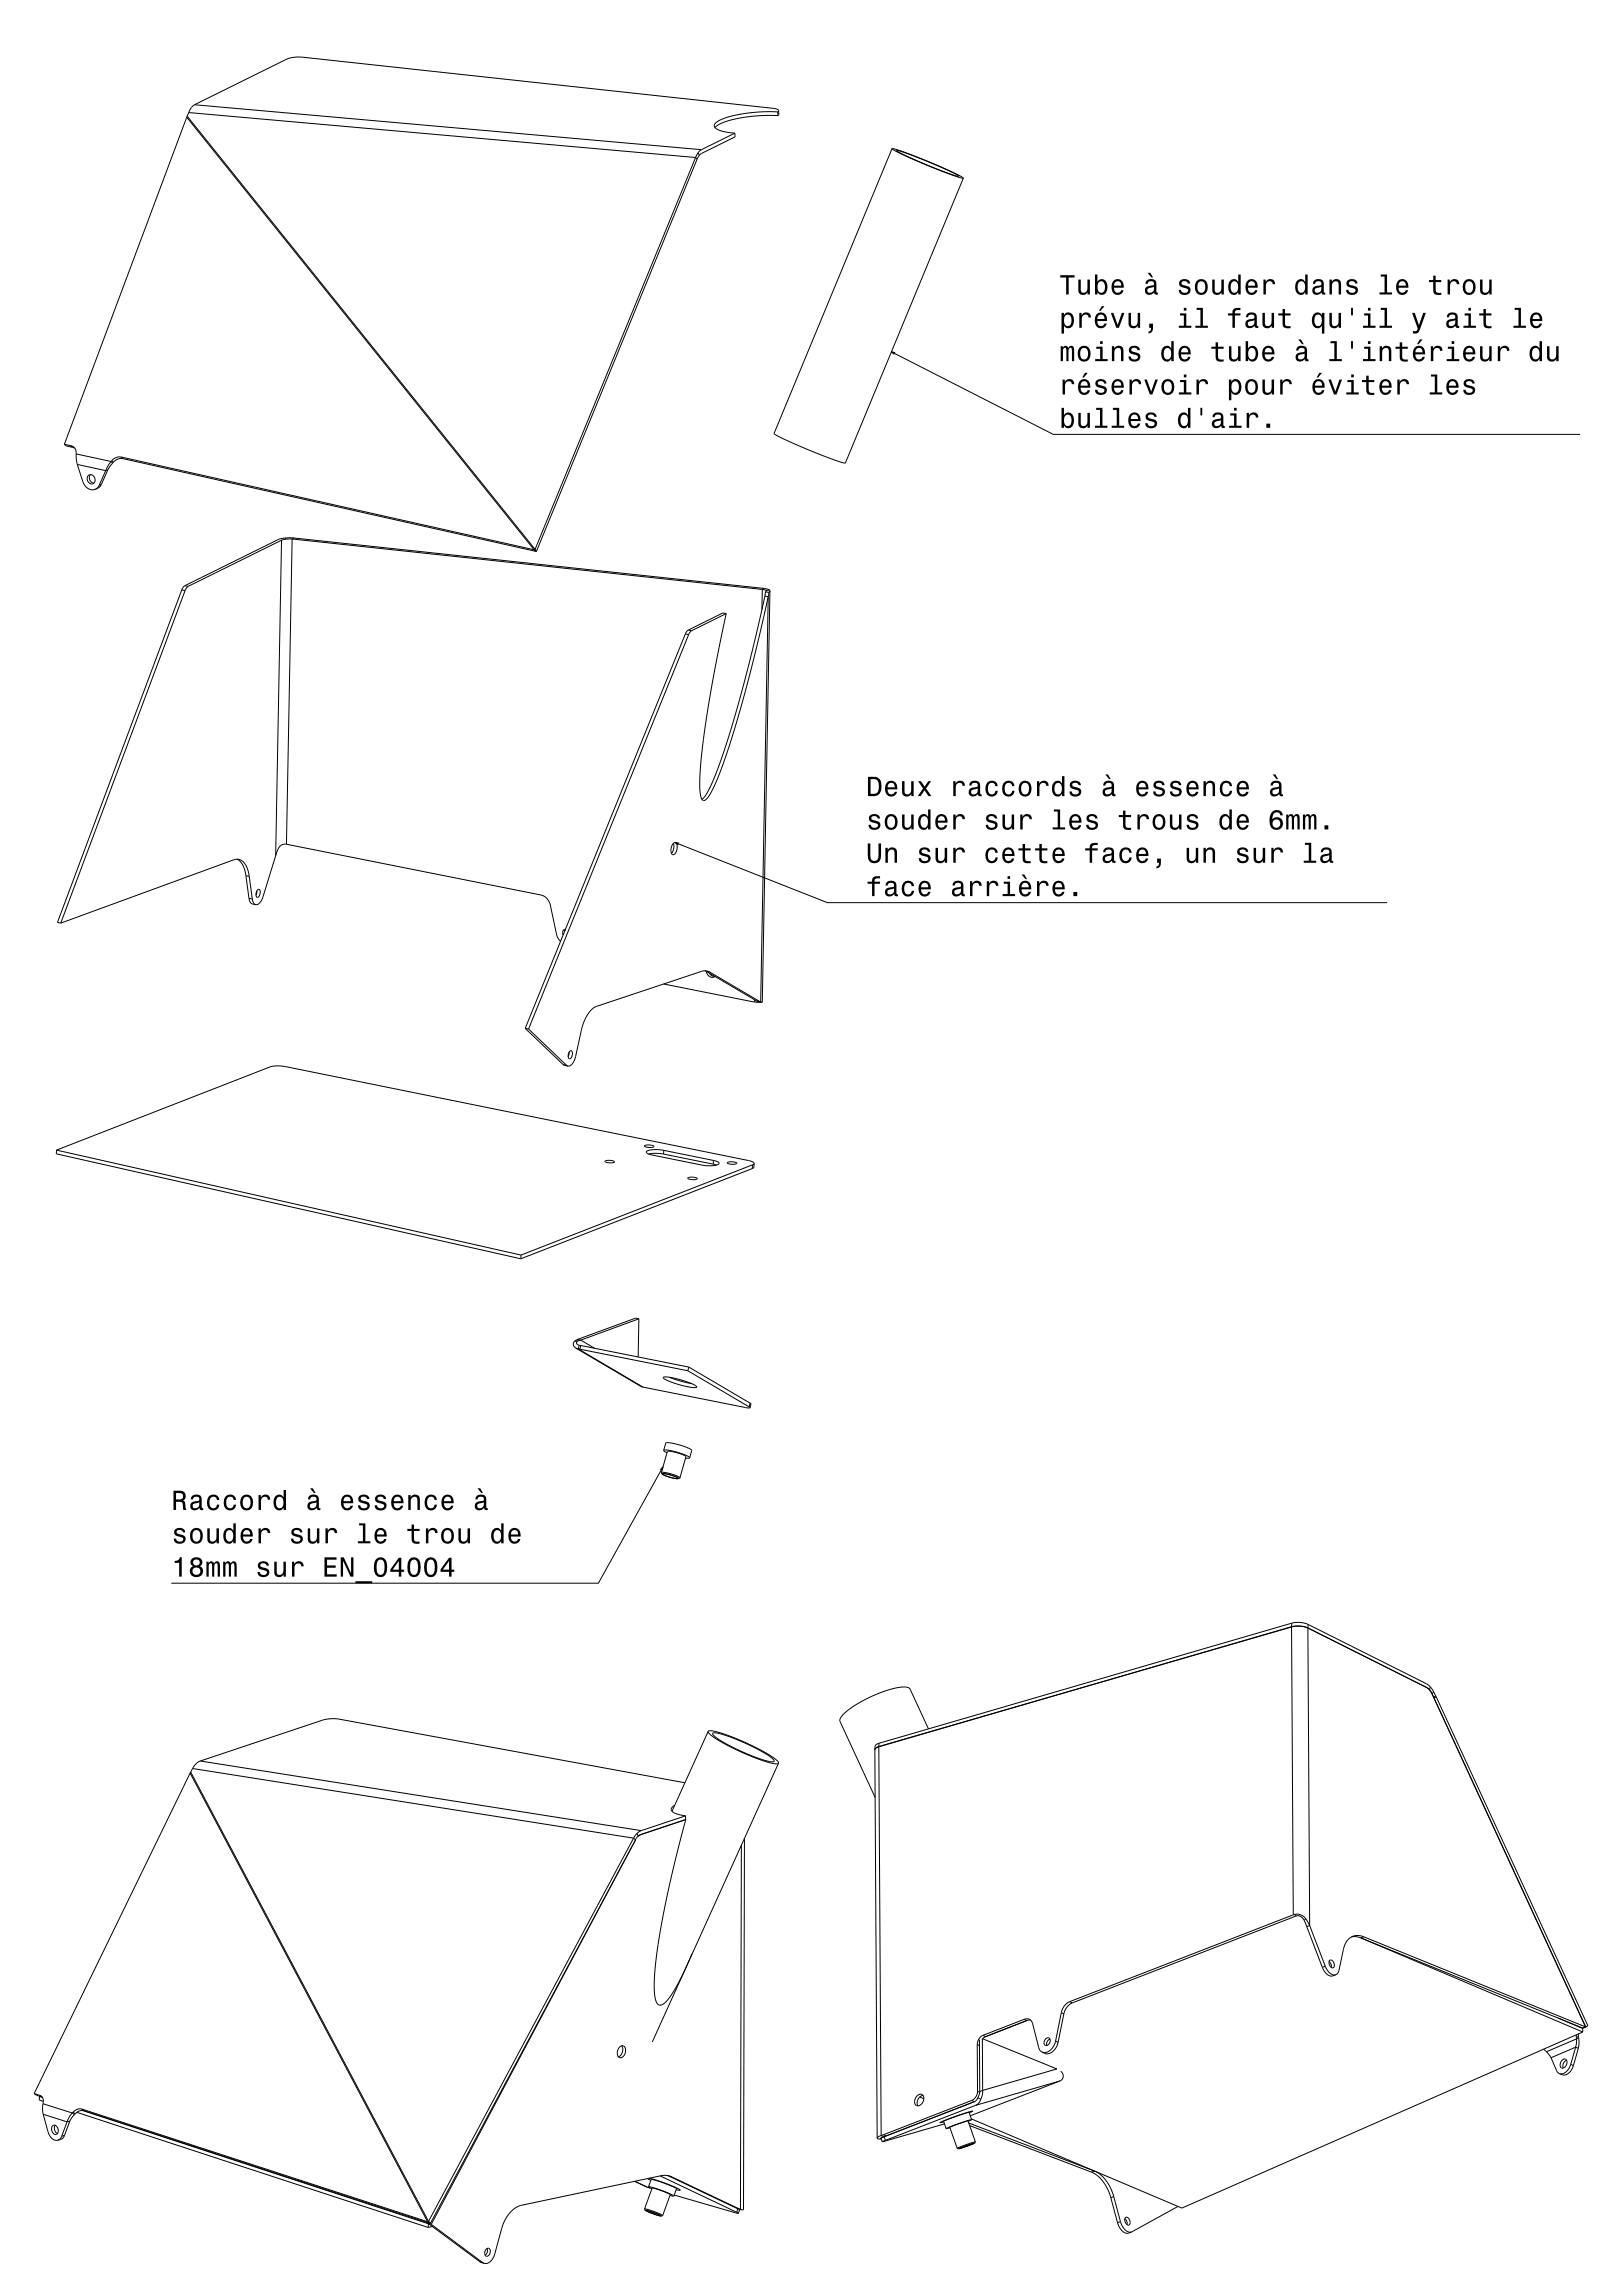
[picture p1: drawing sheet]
<svg xmlns="http://www.w3.org/2000/svg" width="841mm" height="1189mm" viewBox="0 0 841 1189" stroke-linecap="round" stroke-linejoin="round" font-family="sans-serif">
<g fill="none" stroke="#000" stroke-width=".52">
<path d="M98 58l-1 2M98 58l262 24M101 54l48-23 6-1 246 26 2 1M101 54l-2 2-1 2M101 54l262 24M403 58h-11l-10 2-8 2-4 3v1l2 1 9 2M403 58v2M403 60h-10l-11 1-8 3-3 2M403 57v3M403 57v1M97 61l180 224M97 61l-64 169"/>
<path d="M97 60v1M97 60l180 225M362 79l-2 3M362 79v2M363 78l-1 1M381 69v2l-17 9-2 1M381 69l-18 9M462 77l-61 148 5 3 13 5 14 5 5 2 61-148M462 77l5 3 13 6 14 5 5 1M462 77l6 2 14 5 12 6 5 2M465 78l16 6 16 7-16-5zM360 82l1 1"/>
<path d="M360 82l-83 203M361 83l-83 203M362 81l-1 2M462 182l84 43h273M464 183l-2-1 1 2M33 230l4 1M33 230l1 1 4 1M37 231l2 2v2M37 231l1 1M38 232h1M39 235l1 6M39 235l19 4"/>
<path d="M58 239l-3 5M58 239v1M58 239h.1M58 239l1 1M59 240h-1M63 237h-3l-2 2M63 237l214 48M63 237l1 1M64 238h-3l-2 2M64 238l214 48M40 241l4 11 2 2h3M40 241l15 3"/>
<path d="M46 246a2.3 2.3 0 0 1 3 2 2.3 2.3 0 0 1-2 3 2.8 2.8 0 0 1-1-5zM47 246a2.7 2.7 0 0 0 2 4M51 252l-2 2M53 251l-2 2-2 1M53 251l-2 1M55 244l-4 8M56 243l-3 8M56 243l-1 1M58 240l-2 3M146 280l-48 24M146 280l-3 164M148 279l-4 1-48 24"/>
<path d="M148 279h.1M148 279l-2 1M151 279h-3M151 279l-3 159M151 279l244 27M152 279h-4M152 279l244 26M152 279h-1M277 285l1 1M277 285h.1M278 286h.1M94 306l-64 172h1"/>
<path d="M94 306h2M96 304l-2 2M96 304h2M96 306l-65 172M98 304l-2 2M376 318l-18 9M376 318h-1l-18 9M395 306h2M395 306v10M396 305l3 1M396 305l-1 1M396 309l-9 39-9 32-8 24-4 7-2 3"/>
<path d="M396 309h2M397 307l-1 2M397 307h1M397 306v1M398 309l-9 41-10 34-9 23-3 6-2 2-2-2v-6l1-21 5-31 7-37M398 309l-4 210M398 307v2M399 306h.1M399 306h-2M399 306l-4 214M399 306l-1 1M355 329h2"/>
<path d="M355 329l-83 204M357 327l-2 2M357 327h1M357 329l-83 204M358 327l-1 2M148 438a6 6 0 0 0-5 5v1M148 438l133 26 2 2 2 2 3 17 2 3M349 437h1l1 2-1 3-1 1-1-1v-1zM349 437v3l-1 2M350 437l79 31h290M352 437h-2l2 1M123 445l3 3 1 6"/>
<path d="M127 454l2 12M127 454h2M129 454l-1-4-1-3-3-1-2-1-91 33M129 454l2 12M143 444l-7 22-2 2-1 1M129 466l1 2 3 1M129 466h2M131 466v2l2 1M133 462v2M134 461a1.3 1.3 0 0 1 1 1 1.3 1.3 0 0 1 0 1 1.2 1.2 0 0 1-1 2 1.2 1.2 0 0 1-1 0v-2zM293 483v-1a1.8 1.8 0 0 0-1 3M344 510l47 9"/>
<path d="M365 503h1M366 503l2 3 1 1 2-1M366 503l2 1M366 503l26 16M368 504l1 2h1M368 504l-2-1h-2l-56 19-3 3-3 5-4 20-2 2-2 1M368 504l26 15M391 519l2 1M391 518v1M392 519h.1M392 519h2M392 519l1 1"/>
<path d="M393 520h2M394 519h.1M394 519l1 1M272 533h2M272 533l20 19M274 533l20 19M292 552l2 1M292 552h2M294 552v1M295 545l-1 3M295 545a1.1 1.1 0 0 1 2 0 1.1 1.1 0 0 1 0 2h-1a1.2 1.2 0 0 1 0 1 1.2 1.2 0 0 1-1 0zM29 596l111-43 4-1 244 50 3 1"/>
<path d="M29 596v2l241 54M29 596l241 55M334 594l2-1 3 1a.8 .8 0 0 1-1 1 .8 .8 0 0 1-1 0h-2zM336 598h8M344 598l26 5M344 596h-6h-2l-1 1 3 2 26 5h6l3-1-1-1-2-1M344 596v2M344 596l26 5M314 602l2-1 2 1a1 1 0 0 1 0 1 1 1 0 0 1-2 0zM356 611l4-1a.8 .8 0 0 1 1 0 .8 .8 0 0 1 0 1h-3zM370 603l1 1M370 601v2"/>
<path d="M377 603l2-1 3 1a2.5 2.5 0 0 1-4 0zM390 606l-120 46M390 604l-120 47M390 604v2M391 603v2l-1 1M391 603l-1 1M270 651v1M298 695l-1 2 1 2M298 699h2M298 699l35 20M299 694l-1 1M299 694l2 1"/>
<path d="M300 695a1.2 1.2 0 0 0-1 1 1.2 1.2 0 0 0 1 1M300 695h-2M300 699h.1M300 699l33 20M300 697h1M300 697v2M300 699l56 11M301 695h-1M301 695l7 4M301 697l56 12M301 697l-1 2M331 684l-2-1-30 11"/>
<path d="M331 684l-30 11M331 684v19M333 719l56 11M344 714h3l6 1 6 2 2 2h-3l-6-1-6-2zM347 714l11 3M356 710l32 19M357 709l32 18M357 709l-1 1M388 729l1 1M389 727v1v2M389 727l-1 2M344 752l1-4 7 1 6 3-1 4"/>
<path d="M344 752l2 1M344 752h2l5 1 4 1 2 2M355 755l-4-2-5-1-3 11M355 755h.1M355 755l-3 11M357 756h-2M342 762l2-2-1 2M343 763v1M343 763l5 1 4 2M343 764h5l4 2M343 764l4 2h5M344 764l4 1 3 1h-4z"/>
<path d="M344 760l-34 61h-221M351 766h.1M352 766h.1M669 843h5l4 1M669 843l1 149M669 843l-214 62M669 841h5l4 1M669 841l-214 63M669 841v2M678 844l62 31 1 1 81 175M678 844l1 154M678 842l61 31 2 1"/>
<path d="M678 842v2M739 875l3 3M741 874l2 3M741 874v2M742 878l1 2M743 880h.1M743 877l1 2M743 877l-1 1M744 879h.1M744 879l-1 1M744 879l79 171-1 1M367 897l1 2 3 2 13 7 14 5 4 1h1"/>
<path d="M367 897h2l4 1 13 5 13 7 3 2 1 2M367 897l-19 42M369 898l6 1 11 5 11 5 3 3 1 1h-1l-4-1-12-4-11-6-3-2zM481 896l-9-21-2-1-8 1-10 4-10 5-6 5-1 3 18 40M99 919l123 233M99 919l-81 166M99 918v1M99 918l123 233M100 917l-1 1M100 917l228 36M104 913l63-22h7l181 33M104 913l-3 1-1 3"/>
<path d="M104 913l228 36M403 914l-65 144M453 907h.1M453 907l2-2 2 202M453 907l2 201M455 905l-2 2M455 904l-1 1-1 2M455 904v1M350 936l-2 1v2l3 1 4 1M328 953l1 1-106 198M328 953l-106 198M330 950l1 2 1-1"/>
<path d="M330 950l-2 3M332 949l-2 1M355 941v2M355 941l-23 8M355 943l-23 8-2 2-107 200M355 943l-8 35-6 31-2 21 1 6 1 3h1l2-1 4-4 5-9 6-12M384 956v189M386 953l-1 192h-1M670 992l-116 45M671 992a6 6 0 0 1 6 3M671 992h-1M671 992l1 1"/>
<path d="M672 993h2l2 2M672 993l-116 45M676 995l1 4M677 995l2 3M677 995h-1M677 999l8 21M679 998l8 21M679 998l-2 1M685 1020l2 2 2 2h1h2M687 1019l2 4 2 1h1M687 1019l-2 1M689 1017l1 1v2"/>
<path d="M689 1016a2.1 2.1 0 0 1 2 1 2.1 2.1 0 0 1-1 3l-1-2zM700 1004h5M705 1004l115 49M707 1004l-5-1-2 1-2 2-2 4-2 12-2 2M707 1004l115 47h-2l-115-47M707 1004h-2M554 1037l-2 3-2 3M554 1037l2 1M556 1038l-3 2-2 4M506 1060h2M506 1060l1 24M508 1057v27"/>
<path d="M509 1057l39 15-39 11zM509 1055l-2 2-1 3M509 1055l2 1M511 1056l-2 1M531 1047h2l2 1 3 14 2 2M531 1047h1M531 1047l-22 8M532 1047l-22 9M532 1047l-21 9M534 1047h-2M542 1057a1.6 1.6 0 0 1 2 0 1.6 1.6 0 0 1 0 2 1.6 1.6 0 0 1-3 1 1.6 1.6 0 0 1 0-3zM544 1057l-1 1-1 2"/>
<path d="M547 1058l-1 3-2 2-2 1h-2M547 1058l1 1M548 1059l-1 3-2 2-3 1-2-1M550 1043l-3 15M550 1043l1 1M551 1044l-3 15M807 1046l13 5M817 1056v1M817 1055v1M817 1057l-1 4M817 1057l-16 6M818 1054v1"/>
<path d="M818 1055v1M818 1055l-1 1M818 1056v6M818 1056l-1 1M820 1051v2M820 1053l-208 91-109-46M822 1051h-2M321 1061l2-1 1 2-1 3-1 2-2-1v-1v-2zM322 1060l1 2v2l-3 2M549 1079l-46 18M549 1079l-43 12M550 1074a2.8 2.8 0 0 1 1 2 2.8 2.8 0 0 1-2 3"/>
<path d="M800 1062l1 1M801 1063l3 4M804 1067l3 6 1 2M809 1068a1.7 1.7 0 0 1 3 0 1.7 1.7 0 0 1 0 2l-1 1a1.7 1.7 0 0 1-3 0 1.7 1.7 0 0 1 1-2zM812 1068l-2 2v2M814 1070l-3 4-1 1h-2M814 1070l1 1M815 1071l-1 2-2 2-2 1-2-1M816 1061l2 1M816 1061l-2 9M816 1061l-12 6M818 1062l-3 9"/>
<path d="M18 1085l3 1M18 1085l4 2M20 1087v1l2 1M20 1087h2M21 1087h-1M21 1086l1 2v2M21 1086l1 1M22 1087h.1M22 1090v6M22 1090l15 5M22 1096l4 11 2 2h2M22 1096l13 4"/>
<path d="M35 1100l-3 7M36 1099l-3 8M36 1099l-1 1M37 1095l-2 5M37 1095l2 1M38 1095h-1M38 1095l1 1M39 1096l-3 3M39 1096h.1M40 1095l182 60M42 1093h-2l-2 2M42 1093l180 59"/>
<path d="M42 1093l2 1M43 1094l179 59M44 1094h-3l-2 2M44 1094l179 58M475 1086l2-1 2 2-1 3-2 1h-2v-1zM477 1087l2 1M478 1086l-1 1-1 1-1 2 1 1M502 1095l2-1-17 6h2M503 1099l-1-4-7 2-6 3 1 3M503 1099l-13 4M503 1099h-1M504 1089h1"/>
<path d="M504 1089l-46 17M505 1089l-47 18M506 1091l-47 18M507 1084l-1 3-2 2M507 1084l1 1M507 1087l-2 2M507 1087l1 1M508 1084l-1 3M508 1088l-1 2-1 1M509 1083l-1 5M509 1083l-1 1M27 1102a2.3 2.3 0 0 1 3 1 2.3 2.3 0 0 1-2 3l-1-2z"/>
<path d="M29 1102l-1 2 2 2M32 1107l-2 2M33 1107l-1 2h-2M33 1107h-1M455 1108l1 1M457 1108v2M457 1108h.1M457 1109h-1M457 1107l-2 1M457 1107l1 1M457 1108l-1 1M457 1109h.1"/>
<path d="M458 1108h.1M458 1106l1 1-1 1M458 1106l-1 1M458 1108h-1M458 1107l-1 1M458 1107l1 2M459 1109l-2 1M489 1101l-32 9M492 1103h-2M496 1113h.1M496 1113l1 1M497 1114l8-3z"/>
<path d="M502 1100l65 25M502 1102l64 24M505 1111l-8 3M505 1110v1M505 1110l-3-11-5 2-5 2 4 10M505 1110l-9 3M505 1110h.1M329 1131l7 3M335 1134h1M336 1129l1 1M336 1134h1M336 1133l1-3 7 2 7 2-2 4"/>
<path d="M336 1133l2 1M336 1133l7 2 6 3M336 1129l10 3 6 3h-2M342 1128l40 19M346 1128h1M347 1128h1M347 1128l35 17M347 1138h2M348 1128h-3h-2l-75 16-4 3-3 4-6 19-2 3h-2M348 1128l35 17M349 1138l34 9M566 1126l3 2 2 3 3 3 2 5"/>
<path d="M567 1125l3 2 3 3 2 4 2 5M567 1125l-1 1M576 1139l3 13M577 1139h-1M577 1139l4 12M222 1152h1M222 1152h.1M222 1152l1 1M222 1153v2M222 1152l27 20M222 1151l1 1M222 1151v1"/>
<path d="M222 1153h.1M223 1152v1M223 1153l27 20M224 1154l-2 1M334 1145l4-11 5 1 4 3-4 10M334 1145l9 3M334 1145v1M334 1146l9 3M335 1146l7 2zM343 1148v1M343 1148h.1M382 1145h.1"/>
<path d="M382 1145h1M382 1147h1M382 1145v2M382 1145h2M383 1145h1M383 1145h.1M383 1145v2M579 1152l1 3 2 2 2 1 2-1M581 1151l2 5 2 1h1M581 1151l-2 1M583 1150l1 1v2M583 1149a2.1 2.1 0 0 1 2 2 2.1 2.1 0 0 1 0 2l-2-1z"/>
<path d="M610 1144l-24 13M249 1172l2 1M249 1172l1 1M250 1173h1M252 1166a1.6 1.6 0 0 1 2 0 1.6 1.6 0 0 1 0 2 1.5 1.5 0 0 1-2 1 1.5 1.5 0 0 1-1-2zM252 1165l1 2-2 2"/>
</g>
<g fill="#000">
<path d="M549 143v1h3v9h2v-9h3v-1zM559 145v5a2.5 2.5 0 0 0 2 3 2.5 2.5 0 0 0 3-2v2h1v-8h-2v4a1.8 1.8 0 0 1-1 3 1.8 1.8 0 0 1-2-1v-6zM567 142v11h2v-2a2.6 2.6 0 0 0 3 2 2.6 2.6 0 0 0 2-3 4 4 0 0 0 0-4 4 4 0 0 0-4-1l-1 1v-4zM569 147a1.8 1.8 0 0 1 2-1 1.8 1.8 0 0 1 1 1 2.6 2.6 0 0 1 1 3 2.6 2.6 0 0 1-3 2 4 4 0 0 1-1-5zM577 146a4 4 0 0 0-1 4 4 4 0 0 0 4 3l2-3h-1l-2 2a2.2 2.2 0 0 1-2-3h5a3 3 0 0 0-1-4 3 3 0 0 0-4 1zM578 146a1.9 1.9 0 0 1 2 0 1.9 1.9 0 0 1 1 2h-4zM595 141l2 3-1-3zM594 145v2h1a1.6 1.6 0 0 1 2-1 1.6 1.6 0 0 1 1 2h-1a2.7 2.7 0 0 0-3 1 2.7 2.7 0 0 0 1 4h2l1-1v1h2v-1h-1v-5a2.9 2.9 0 0 0-5-2zM595 150l3-1a2.2 2.2 0 0 1-1 2 2.2 2.2 0 0 1-2 0zM612 145a2.2 2.2 0 0 0-1 3 2.2 2.2 0 0 0 2 1l2 1a1.7 1.7 0 0 1-1 2 1.7 1.7 0 0 1-2-2h-1a2.9 2.9 0 0 0 3 3 2.9 2.9 0 0 0 2-4l-4-2a1.5 1.5 0 0 1 2-1 1.5 1.5 0 0 1 1 1h2a3 3 0 0 0-5-2zM620 146a4 4 0 0 0-1 5 4 4 0 0 0 5 2 4 4 0 0 0 2-5 4 4 0 0 0-5-3zM621 147a1.9 1.9 0 0 1 2-1 1.9 1.9 0 0 1 1 1 2.7 2.7 0 0 1 0 4 2.7 2.7 0 0 1-2 1 4 4 0 0 1-1-5zM628 145v5a2.5 2.5 0 0 0 2 3 2.5 2.5 0 0 0 3-2v2h1v-8h-1v4a1.8 1.8 0 0 1-1 3 1.8 1.8 0 0 1-3-1v-6zM637 146a4 4 0 0 0-1 4 4 4 0 0 0 4 3l2-2v2h1v-11h-1v4a2.5 2.5 0 0 0-5 0zM638 147a1.8 1.8 0 0 1 2-1 1.8 1.8 0 0 1 1 1 2.6 2.6 0 0 1 1 3 2.6 2.6 0 0 1-3 2 4 4 0 0 1-1-5zM646 146a4 4 0 0 0-1 4 4 4 0 0 0 5 3l2-3h-2l-1 2a2.2 2.2 0 0 1-2-3h5a3 3 0 0 0-2-4 3 3 0 0 0-4 1zM647 146a1.9 1.9 0 0 1 2 0 1.9 1.9 0 0 1 1 2h-3zM655 145v8h1v-5a1.9 1.9 0 0 1 1-2 1.9 1.9 0 0 1 2 1h2a2.6 2.6 0 0 0-2-2 2.6 2.6 0 0 0-3 1v-1zM672 146a4 4 0 0 0-1 4 4 4 0 0 0 4 3l1-2v2h2v-11h-2v4a2.5 2.5 0 0 0-4 0zM673 147a1.8 1.8 0 0 1 2-1 1.8 1.8 0 0 1 1 1 2.6 2.6 0 0 1 0 3 2.6 2.6 0 0 1-2 2 4 4 0 0 1-1-5zM681 145l-1 2h1a1.6 1.6 0 0 1 2-1 1.6 1.6 0 0 1 1 2 2.7 2.7 0 0 0-4 1 2.7 2.7 0 0 0 1 4h3l1-1v1h2v-1h-1v-5a2.9 2.9 0 0 0-5-2zM682 150l3-1a2.2 2.2 0 0 1-1 2 2.2 2.2 0 0 1-2 0zM689 145v8h1v-5a1.8 1.8 0 0 1 1-2 1.8 1.8 0 0 1 3 1v6h1v-5a2.5 2.5 0 0 0-2-3 2.5 2.5 0 0 0-3 1v-1zM698 145a2.2 2.2 0 0 0 0 3 2.2 2.2 0 0 0 2 1l2 1a1.7 1.7 0 0 1-1 2 1.7 1.7 0 0 1-2-2h-2a3 3 0 0 0 4 3 3 3 0 0 0 2-4l-4-2a1.5 1.5 0 0 1 1-1 1.5 1.5 0 0 1 2 1h1a3 3 0 0 0-5-2zM715 142v1h2v9h-2v1h6v-1h-2v-10zM724 146a4 4 0 0 0 0 4 4 4 0 0 0 4 3l2-3h-2l-1 2a2.2 2.2 0 0 1-2-3h5a3 3 0 0 0-2-4 3 3 0 0 0-4 1zM725 146a1.9 1.9 0 0 1 3 0 1.9 1.9 0 0 1 0 2h-3zM743 143v2h-3v1h3v5a3 3 0 0 0 4 2v-1a1.9 1.9 0 0 1-3-1v-5h3v-1h-3v-2zM750 145v8h1v-5a1.9 1.9 0 0 1 1-2 1.9 1.9 0 0 1 3 1h1a2.6 2.6 0 0 0-2-2 2.6 2.6 0 0 0-3 1v-1zM759 146a4 4 0 0 0-1 5 4 4 0 0 0 5 2 4 4 0 0 0 2-5 4 4 0 0 0-5-3zM760 147a1.9 1.9 0 0 1 2-1 1.9 1.9 0 0 1 1 1 2.7 2.7 0 0 1 0 4 2.7 2.7 0 0 1-3 1 4 4 0 0 1 0-5zM767 145v5a2.5 2.5 0 0 0 2 3 2.5 2.5 0 0 0 3-2v2h1v-8h-1v4a1.8 1.8 0 0 1-1 3 1.8 1.8 0 0 1-3-1v-6z" fill-rule="evenodd"/>
<path d="M550 162v11h1v-4a2.6 2.6 0 0 0 3 1 2.6 2.6 0 0 0 2-2 4 4 0 0 0 0-4 4 4 0 0 0-4-2l-1 1v-1zM552 164a1.8 1.8 0 0 1 2-1 1.8 1.8 0 0 1 1 2 2.6 2.6 0 0 1 0 3 2.6 2.6 0 0 1-3 1 4 4 0 0 1 0-5zM559 162v8h2v-5a1.9 1.9 0 0 1 1-2 1.9 1.9 0 0 1 2 1v1h1a2.6 2.6 0 0 0-2-3 2.6 2.6 0 0 0-3 1v-1zM571 159l-2 2h1l2-2zM568 163a4 4 0 0 0-1 5 4 4 0 0 0 5 2l2-2h-2l-1 1a2.2 2.2 0 0 1-2-3h5a3 3 0 0 0-2-4 3 3 0 0 0-4 1zM569 164a1.9 1.9 0 0 1 2-1 1.9 1.9 0 0 1 1 2h-3zM576 162l2 8h2l3-8h-2l-2 6-2-6zM585 162v5a2.5 2.5 0 0 0 2 3 2.5 2.5 0 0 0 3-1v1h1v-8h-1v5a1.8 1.8 0 0 1-2 2 1.8 1.8 0 0 1-2-1v-6zM595 168v2h1v1l-1 1v1a2.4 2.4 0 0 0 2-3v-2zM611 162v2h2v5h-2v1h6v-1h-2v-7zM613 160v1h2v-1zM620 160v1h2v8h-3v1h7v-1h-3v-9zM636 162v2h3v6h1v-6h3v-2h-3v-1h1h2v-1a2.7 2.7 0 0 0-3 0 2.7 2.7 0 0 0-1 2zM646 163v1h1a1.6 1.6 0 0 1 2-1 1.6 1.6 0 0 1 1 2h-1a2.7 2.7 0 0 0-3 1 2.7 2.7 0 0 0 1 4h2l1-1v1h2v-1h-1v-5a2.9 2.9 0 0 0-2-2 2.9 2.9 0 0 0-3 1zM647 167l3-1a2.2 2.2 0 0 1-1 2 2.2 2.2 0 0 1-2 1zM654 162v5a2.5 2.5 0 0 0 2 3 2.5 2.5 0 0 0 3-1v1h1v-8h-1v5a1.8 1.8 0 0 1-1 2 1.8 1.8 0 0 1-3-1v-6zM665 160v2h-3v2h3v5a3 3 0 0 0 4 1v-1a2 2 0 0 1-3-1v-4h3v-2h-3v-2zM681 163a4 4 0 0 0-1 4 4 4 0 0 0 3 3l2-1v4h1v-11h-1v1l-1-1a2.6 2.6 0 0 0-3 1zM682 164a1.8 1.8 0 0 1 2-1 1.8 1.8 0 0 1 1 2 2.6 2.6 0 0 1 0 3 2.6 2.6 0 0 1-3 1 4 4 0 0 1 0-5zM689 162v5a2.5 2.5 0 0 0 2 3 2.5 2.5 0 0 0 3-1v1h1v-8h-1v5a1.8 1.8 0 0 1-1 2 1.8 1.8 0 0 1-3-1v-6zM700 160v3h1v-3zM707 162v2h2v5h-3v1h7v-1h-3v-7zM709 160v1h1v-1zM715 160v1h2v8h-2v1h6v-1h-2v-9zM732 162l3 8-1 2h-2v1a2.5 2.5 0 0 0 4-2l3-9h-2l-2 7-2-7zM750 163v1h1a1.6 1.6 0 0 1 2-1 1.6 1.6 0 0 1 1 2h-1a2.7 2.7 0 0 0-3 1 2.7 2.7 0 0 0 1 4h2l1-1 1 1h1v-1h-1v-5a2.9 2.9 0 0 0-5-1zM751 167l3-1a2.2 2.2 0 0 1 0 2 2.2 2.2 0 0 1-3 1zM759 162v2h2v5h-3v1h7v-1h-3v-7zM761 160v1h1v-1zM769 160v2h-3v2h3v5a3 3 0 0 0 4 1v-1a1.9 1.9 0 0 1-3-1v-4h3v-2h-3v-2zM785 160v1h2v8h-3v1h7v-1h-3v-9zM794 163a4 4 0 0 0-1 5 4 4 0 0 0 4 2l2-2h-1l-2 1a2.2 2.2 0 0 1-2-3h5a3 3 0 0 0-1-4 3 3 0 0 0-4 1zM795 164a1.9 1.9 0 0 1 2-1 1.9 1.9 0 0 1 1 2h-4z" fill-rule="evenodd"/>
<path d="M550 179v8h1v-6v-1h1l1 1v6h1v-6l1-1v2v5h2v-5a2 2 0 0 0-2-3l-1 1-2-1-1 1v-1zM559 180a4 4 0 0 0 0 5 4 4 0 0 0 4 2 4 4 0 0 0 2-5 4 4 0 0 0-5-3zM560 181a1.9 1.9 0 0 1 2-1 1.9 1.9 0 0 1 2 2 2.7 2.7 0 0 1 0 3 2.7 2.7 0 0 1-3 1 4 4 0 0 1-1-5zM568 180v1h2v5h-3v1h7v-1h-3v-6zM570 177v1h1v-1zM576 179v8h1v-4a1.8 1.8 0 0 1 2-2 1.8 1.8 0 0 1 2 0v6h1v-5a2.5 2.5 0 0 0-2-3 2.5 2.5 0 0 0-3 2v-2zM586 180a2.2 2.2 0 0 0-1 2 2.2 2.2 0 0 0 2 2h2a1.7 1.7 0 0 1-1 3 1.7 1.7 0 0 1-2-2h-1a3 3 0 0 0 3 3 3 3 0 0 0 2-5l-4-1a1.5 1.5 0 0 1 2-2 1.5 1.5 0 0 1 1 2l2-1a3 3 0 0 0-5-1zM603 180a4 4 0 0 0-1 5 4 4 0 0 0 3 2l2-1v1h1v-10h-1v4a2.5 2.5 0 0 0-4-1zM604 181a1.8 1.8 0 0 1 1-1 1.8 1.8 0 0 1 2 2 2.6 2.6 0 0 1 0 3 2.6 2.6 0 0 1-3 1 4 4 0 0 1 0-5zM612 180a4 4 0 0 0-1 5 4 4 0 0 0 4 2l2-2h-1l-2 1a2.2 2.2 0 0 1-2-2h5a3 3 0 0 0-1-4 3 3 0 0 0-4 0zM612 181a1.9 1.9 0 0 1 3 0 1.9 1.9 0 0 1 1 2h-4zM630 177v3h-2v1h2v5a3 3 0 0 0 4 1v-1a1.9 1.9 0 0 1-3-1v-4h3v-1h-3v-3zM637 179v6a2.5 2.5 0 0 0 2 2 2.5 2.5 0 0 0 3-1v1h1v-8h-1v5a1.8 1.8 0 0 1-2 2 1.8 1.8 0 0 1-2-1v-6zM645 177v10h2v-1a2.6 2.6 0 0 0 3 1 2.6 2.6 0 0 0 2-2 4 4 0 0 0 0-4 4 4 0 0 0-4-1l-1 1v-4zM647 181a1.8 1.8 0 0 1 2-1 1.8 1.8 0 0 1 2 2 2.6 2.6 0 0 1 0 3 2.6 2.6 0 0 1-3 1 4 4 0 0 1-1-5zM655 180a4 4 0 0 0-1 5 4 4 0 0 0 4 2l2-2h-1l-2 1a2.2 2.2 0 0 1-2-2h5a3 3 0 0 0-1-4 3 3 0 0 0-4 0zM656 181a1.9 1.9 0 0 1 2 0 1.9 1.9 0 0 1 1 2h-4zM673 176l2 2h1l-2-2zM672 180v2h1a1.6 1.6 0 0 1 2-2 1.6 1.6 0 0 1 1 2l-1 1a2.7 2.7 0 0 0-3 1 2.7 2.7 0 0 0 1 3h2l1-1v1h2v-1h-1v-4a2.9 2.9 0 0 0-5-2zM673 184l3-1a2.2 2.2 0 0 1-1 3 2.2 2.2 0 0 1-2 0zM689 177v1h2v8h-2v1h6v-1h-2v-9zM700 177v4h1v-4zM707 180v1h2v5h-3v1h7v-1h-3v-6zM709 177v1h1v-1zM715 179v8h1v-4a1.8 1.8 0 0 1 1-2 1.8 1.8 0 0 1 3 0v6h1v-5a2.5 2.5 0 0 0-2-3 2.5 2.5 0 0 0-3 2v-2zM725 177v3h-2v1h2v5a3 3 0 0 0 4 1v-1a1.9 1.9 0 0 1-2-1v-4h2v-1h-2v-3zM736 176l-2 2h1l2-2zM733 180a4 4 0 0 0-1 5 4 4 0 0 0 4 2l2-2h-1l-2 1a2.2 2.2 0 0 1-2-2h5a3 3 0 0 0-1-4 3 3 0 0 0-4 0zM734 181a1.9 1.9 0 0 1 2 0 1.9 1.9 0 0 1 1 2h-4zM741 179v8h2v-4a1.9 1.9 0 0 1 1-2 1.9 1.9 0 0 1 2 0v1h1a2.6 2.6 0 0 0-1-3 2.6 2.6 0 0 0-3 2v-2zM750 180v1h2v5h-2v1h6v-1h-2v-6zM752 177v1h2v-1zM759 180a4 4 0 0 0-1 5 4 4 0 0 0 4 2l2-2h-1l-2 1a2.2 2.2 0 0 1-2-2h5a3 3 0 0 0-1-4 3 3 0 0 0-4 0zM760 181a1.9 1.9 0 0 1 2 0 1.9 1.9 0 0 1 1 2h-4zM767 179v6a2.5 2.5 0 0 0 2 2 2.5 2.5 0 0 0 3-1v1h1v-8h-1v5a1.8 1.8 0 0 1-1 2 1.8 1.8 0 0 1-3-1v-6zM776 179v8h1v-4a1.9 1.9 0 0 1 1-2 1.9 1.9 0 0 1 3 0v1h1a2.6 2.6 0 0 0-2-3 2.6 2.6 0 0 0-3 2v-2zM793 180a4 4 0 0 0 0 5 4 4 0 0 0 3 2l2-1v1h1v-10h-1v4a2.5 2.5 0 0 0-5-1zM794 181a1.8 1.8 0 0 1 2-1 1.8 1.8 0 0 1 2 2 2.6 2.6 0 0 1 0 3 2.6 2.6 0 0 1-3 1 4 4 0 0 1-1-5zM802 179v6a2.5 2.5 0 0 0 1 2 2.5 2.5 0 0 0 3-1v1h2v-8h-2v5a1.8 1.8 0 0 1-1 2 1.8 1.8 0 0 1-2-1v-6z" fill-rule="evenodd"/>
<path d="M551 197v7h1v-4a1.9 1.9 0 0 1 1-2 1.9 1.9 0 0 1 2 0v1h2a2.6 2.6 0 0 0-2-2 2.6 2.6 0 0 0-3 1v-1zM562 193l-1 3h1l2-3zM559 198a4 4 0 0 0 0 4 4 4 0 0 0 4 3l2-3h-1l-2 2a2.2 2.2 0 0 1-2-3h5a3 3 0 0 0-1-4 3 3 0 0 0-5 1zM560 198a1.9 1.9 0 0 1 3 0 1.9 1.9 0 0 1 1 2h-4zM568 197a2.2 2.2 0 0 0 0 3 2.2 2.2 0 0 0 2 1l2 1a1.7 1.7 0 0 1-1 2 1.7 1.7 0 0 1-2-2h-2a3 3 0 0 0 4 3 3 3 0 0 0 2-4l-4-2a1.5 1.5 0 0 1 1-2 1.5 1.5 0 0 1 2 2h1a3 3 0 0 0-5-2zM577 198a4 4 0 0 0-1 4 4 4 0 0 0 4 3l2-3h-1l-2 2a2.2 2.2 0 0 1-2-3h5a3 3 0 0 0-1-4 3 3 0 0 0-4 1zM578 198a1.9 1.9 0 0 1 2 0 1.9 1.9 0 0 1 1 2h-4zM585 197v7h2v-4a1.9 1.9 0 0 1 1-2 1.9 1.9 0 0 1 2 0v1h1a2.6 2.6 0 0 0-2-2 2.6 2.6 0 0 0-3 1v-1zM593 197l3 7h1l3-7h-1l-3 6-2-6zM603 198a4 4 0 0 0-1 4 4 4 0 0 0 5 2 4 4 0 0 0 2-5 4 4 0 0 0-5-2zM604 198a1.9 1.9 0 0 1 2 0 1.9 1.9 0 0 1 1 1 2.7 2.7 0 0 1 0 3 2.7 2.7 0 0 1-3 1 4 4 0 0 1 0-5zM611 197v1h2v5h-2v1h6v-1h-2v-6zM613 194v2h2v-2zM620 197v7h1v-4a1.9 1.9 0 0 1 1-2 1.9 1.9 0 0 1 3 0v1h1a2.6 2.6 0 0 0-2-2 2.6 2.6 0 0 0-3 1v-1zM637 197v10h1v-4a2.6 2.6 0 0 0 3 2 2.6 2.6 0 0 0 2-3 4 4 0 0 0 0-4 4 4 0 0 0-4-1l-1 1v-1zM639 198a1.8 1.8 0 0 1 2 0 1.8 1.8 0 0 1 1 1 2.6 2.6 0 0 1 0 3 2.6 2.6 0 0 1-3 1 4 4 0 0 1 0-5zM646 198a4 4 0 0 0-1 4 4 4 0 0 0 5 2 4 4 0 0 0 2-5 4 4 0 0 0-5-2zM647 198a1.9 1.9 0 0 1 2 0 1.9 1.9 0 0 1 1 1 2.7 2.7 0 0 1 0 3 2.7 2.7 0 0 1-2 1 4 4 0 0 1-1-5zM654 197v5a2.5 2.5 0 0 0 2 3 2.5 2.5 0 0 0 3-2v1h1v-7h-1v4a1.8 1.8 0 0 1-1 2 1.8 1.8 0 0 1-3 0v-6zM663 197v7h2v-4a1.9 1.9 0 0 1 1-2 1.9 1.9 0 0 1 2 0v1h1a2.6 2.6 0 0 0-2-2 2.6 2.6 0 0 0-2 1v-1zM684 193l-2 3h1l2-3zM681 198a4 4 0 0 0-1 4 4 4 0 0 0 4 3l2-3h-1l-2 2a2.2 2.2 0 0 1-2-3h5a3 3 0 0 0-1-4 3 3 0 0 0-4 1zM682 198a1.9 1.9 0 0 1 2 0 1.9 1.9 0 0 1 1 2h-4zM688 197l3 7h2l2-7h-1l-2 6-2-6zM698 197v1h2v5h-2v1h6v-1h-3v-6zM700 194v2h2v-2zM708 195v2h-2v1h2v5a3 3 0 0 0 4 2v-1a1.9 1.9 0 0 1-3-1v-5h3v-1h-3v-2zM716 198a4 4 0 0 0-1 4 4 4 0 0 0 4 3l2-3h-1l-2 2a2.2 2.2 0 0 1-2-3h5a3 3 0 0 0-1-4 3 3 0 0 0-4 1zM717 198a1.9 1.9 0 0 1 2 0 1.9 1.9 0 0 1 1 2h-4zM724 197v7h1v-4a1.9 1.9 0 0 1 1-2 1.9 1.9 0 0 1 3 0v1h1a2.6 2.6 0 0 0-2-2 2.6 2.6 0 0 0-3 1v-1zM741 194v1h2v8h-2v1h6v-1h-2v-9zM750 198a4 4 0 0 0 0 4 4 4 0 0 0 4 3l2-3h-2l-1 2a2.2 2.2 0 0 1-2-3h5a3 3 0 0 0-2-4 3 3 0 0 0-4 1zM751 198a1.9 1.9 0 0 1 3 0 1.9 1.9 0 0 1 1 2h-4zM759 197a2.2 2.2 0 0 0-1 3 2.2 2.2 0 0 0 3 1l2 1a1.7 1.7 0 0 1-2 2 1.7 1.7 0 0 1-2-2h-1a2.9 2.9 0 0 0 4 3 2.9 2.9 0 0 0 2-4l-4-2a1.5 1.5 0 0 1 1-2 1.5 1.5 0 0 1 2 2h1a3 3 0 0 0-5-2z" fill-rule="evenodd"/>
<path d="M550 211v11h1v-1a2.6 2.6 0 0 0 3 1 2.6 2.6 0 0 0 2-2 4 4 0 0 0 0-5 4 4 0 0 0-4-1l-1 1v-4zM552 216a1.8 1.8 0 0 1 2-1 1.8 1.8 0 0 1 1 2 2.6 2.6 0 0 1 0 3 2.6 2.6 0 0 1-3 1 4 4 0 0 1 0-5zM559 214v5a2.5 2.5 0 0 0 2 3 2.5 2.5 0 0 0 3-1v1h1v-8h-2v4a1.8 1.8 0 0 1-1 3 1.8 1.8 0 0 1-2-1v-6zM568 211v1h2v9h-3v1h7v-1h-3v-10zM577 211v1h2v9h-3v1h7v-1h-3v-10zM585 215a4 4 0 0 0 0 5 4 4 0 0 0 4 2l2-2h-1l-2 1a2.2 2.2 0 0 1-2-3h5a3 3 0 0 0-1-4 3 3 0 0 0-5 1zM586 215a1.9 1.9 0 0 1 3 0 1.9 1.9 0 0 1 1 2h-4zM594 214a2.2 2.2 0 0 0 0 3 2.2 2.2 0 0 0 2 1l2 1a1.7 1.7 0 0 1-1 2 1.7 1.7 0 0 1-2-2h-2a3 3 0 0 0 4 3 3 3 0 0 0 2-4l-4-1a1.5 1.5 0 0 1 1-2 1.5 1.5 0 0 1 2 1h1a3 3 0 0 0-5-2zM611 215a4 4 0 0 0-1 4 4 4 0 0 0 4 3l2-1v1h1v-11h-1v4a2.5 2.5 0 0 0-5 0zM612 216a1.8 1.8 0 0 1 2-1 1.8 1.8 0 0 1 1 2 2.6 2.6 0 0 1 1 3 2.6 2.6 0 0 1-3 1 4 4 0 0 1-1-5zM622 211v4h1v-4zM629 214l-1 2h1a1.6 1.6 0 0 1 2-1 1.6 1.6 0 0 1 1 2 2.7 2.7 0 0 0-4 1 2.7 2.7 0 0 0 1 4h3l1-1v1h2v-1h-1v-5a2.9 2.9 0 0 0-5-2zM630 219l3-1a2.2 2.2 0 0 1-1 2 2.2 2.2 0 0 1-2 1zM637 214v1h2v6h-2v1h6v-1h-2v-7zM639 211v2h2v-2zM646 214v8h1v-5a1.9 1.9 0 0 1 1-2 1.9 1.9 0 0 1 3 1h1a2.6 2.6 0 0 0-2-2 2.6 2.6 0 0 0-3 1v-1zM656 220v2h2v-2z" fill-rule="evenodd"/>
<path d="M450 403v10h3a5 5 0 0 0 3-9 6 6 0 0 0-6-1zM451 404h3a5 5 0 0 1 0 7h-3zM459 406a4 4 0 0 0 0 4 4 4 0 0 0 4 3l2-3h-1l-2 2a2.2 2.2 0 0 1-2-3h5a3 3 0 0 0-1-4 3 3 0 0 0-5 1zM460 406a1.9 1.9 0 0 1 3 0 1.9 1.9 0 0 1 1 2h-4zM467 405v5a2.5 2.5 0 0 0 2 3 2.5 2.5 0 0 0 3-2v2h1v-8h-1v4a1.8 1.8 0 0 1-1 3 1.8 1.8 0 0 1-2-1v-6zM476 405l2 4-2 4h1l2-3 2 3h2l-3-4 2-4h-1l-2 3-2-3zM494 405v8h1v-5a1.9 1.9 0 0 1 1-2 1.9 1.9 0 0 1 3 1h1a2.6 2.6 0 0 0-2-2 2.6 2.6 0 0 0-3 1v-1zM503 405l-1 2h1a1.6 1.6 0 0 1 2-1 1.6 1.6 0 0 1 1 2 2.7 2.7 0 0 0-4 1 2.7 2.7 0 0 0 1 4h3l1-1v1h2v-1h-1v-5a2.9 2.9 0 0 0-2-2 2.9 2.9 0 0 0-3 0zM503 410l4-1a2.2 2.2 0 0 1-1 2 2.2 2.2 0 0 1-2 0zM511 406a4 4 0 0 0 0 5 4 4 0 0 0 4 2l2-2v-1h-1v1a1.9 1.9 0 0 1-2 1 1.9 1.9 0 0 1-2-2 2.6 2.6 0 0 1 0-3 2.6 2.6 0 0 1 3-1l1 1h1a3 3 0 0 0-2-2 3 3 0 0 0-4 1zM520 406a4 4 0 0 0-1 5 4 4 0 0 0 5 2l1-2 1-1h-1l-1 1a1.9 1.9 0 0 1-2 1 1.9 1.9 0 0 1-1-2 2.6 2.6 0 0 1 0-3 2.6 2.6 0 0 1 3-1v1h2a3 3 0 0 0-2-2 3 3 0 0 0-4 1zM529 406a4 4 0 0 0-1 5 4 4 0 0 0 5 2 4 4 0 0 0 2-5 4 4 0 0 0-5-3zM530 407a1.9 1.9 0 0 1 2-1 1.9 1.9 0 0 1 1 1 2.7 2.7 0 0 1 0 4 2.7 2.7 0 0 1-3 1 4 4 0 0 1 0-5zM537 405v8h2v-5a1.9 1.9 0 0 1 1-2 1.9 1.9 0 0 1 2 1h1a2.6 2.6 0 0 0-2-2 2.6 2.6 0 0 0-3 1v-1zM546 406a4 4 0 0 0-1 4 4 4 0 0 0 4 3l1-2v2h2v-11h-2v4a2.5 2.5 0 0 0-4 0zM547 407a1.8 1.8 0 0 1 2-1 1.8 1.8 0 0 1 1 1 2.6 2.6 0 0 1 0 3 2.6 2.6 0 0 1-2 2 4 4 0 0 1-1-5zM555 405a2.2 2.2 0 0 0-1 3 2.2 2.2 0 0 0 2 1l3 1a1.7 1.7 0 0 1-2 2 1.7 1.7 0 0 1-2-2h-1a2.9 2.9 0 0 0 4 3 2.9 2.9 0 0 0 2-4l-4-1a1.5 1.5 0 0 1 1-2 1.5 1.5 0 0 1 2 1h1a3 3 0 0 0-5-2zM573 401l2 3h1l-2-3zM572 405v2h1a1.6 1.6 0 0 1 2-1 1.6 1.6 0 0 1 1 2h-1a2.7 2.7 0 0 0-3 1 2.7 2.7 0 0 0 1 4h2l1-1v1h2v-1h-1v-5a2.9 2.9 0 0 0-2-2 2.9 2.9 0 0 0-3 0zM573 410l3-1a2.2 2.2 0 0 1-1 2 2.2 2.2 0 0 1-2 0zM590 406a4 4 0 0 0-1 4 4 4 0 0 0 4 3l2-3h-1l-2 2a2.2 2.2 0 0 1-2-3h5a3 3 0 0 0-1-4 3 3 0 0 0-4 1zM591 406a1.9 1.9 0 0 1 2 0 1.9 1.9 0 0 1 1 2h-4zM598 405a2.2 2.2 0 0 0 0 3 2.2 2.2 0 0 0 2 1l2 1a1.7 1.7 0 0 1-1 2 1.7 1.7 0 0 1-2-2h-2a2.9 2.9 0 0 0 4 3 2.9 2.9 0 0 0 2-4l-4-1a1.5 1.5 0 0 1 1-2 1.5 1.5 0 0 1 2 1h1a3 3 0 0 0-5-2zM607 405a2.2 2.2 0 0 0-1 3 2.2 2.2 0 0 0 3 1l2 1a1.7 1.7 0 0 1-2 2 1.7 1.7 0 0 1-2-2h-1a2.9 2.9 0 0 0 4 3 2.9 2.9 0 0 0 2-4l-4-1a1.5 1.5 0 0 1 1-2 1.5 1.5 0 0 1 2 1h1a3 3 0 0 0-5-2zM616 406a4 4 0 0 0-1 4 4 4 0 0 0 4 3l2-3h-1l-2 2a2.2 2.2 0 0 1-2-3h5a3 3 0 0 0-1-4 3 3 0 0 0-4 1zM617 406a1.9 1.9 0 0 1 2 0 1.9 1.9 0 0 1 1 2h-4zM624 405v8h1v-5a1.8 1.8 0 0 1 1-2 1.8 1.8 0 0 1 2 1v6h2v-5a2.5 2.5 0 0 0-2-3 2.5 2.5 0 0 0-3 1v-1zM633 406a4 4 0 0 0-1 5 4 4 0 0 0 5 2l1-2v-1h-1v1a1.9 1.9 0 0 1-2 1 1.9 1.9 0 0 1-2-2 2.6 2.6 0 0 1 1-3 2.6 2.6 0 0 1 3-1v1h1a3 3 0 0 0-2-2 3 3 0 0 0-3 1zM642 406a4 4 0 0 0-1 4 4 4 0 0 0 4 3l2-3h-1l-2 2a2.2 2.2 0 0 1-2-3h5a3 3 0 0 0-1-4 3 3 0 0 0-4 1zM643 406a1.9 1.9 0 0 1 2 0 1.9 1.9 0 0 1 1 2h-4zM659 401l2 3h1l-1-3zM659 405l-1 2h2a1.6 1.6 0 0 1 1-1 1.6 1.6 0 0 1 2 2h-1a2.7 2.7 0 0 0-4 1 2.7 2.7 0 0 0 1 4h3l1-1v1h2v-1h-1v-5a2.9 2.9 0 0 0-5-2zM660 410l3-1a2.2 2.2 0 0 1-1 2 2.2 2.2 0 0 1-2 0z" fill-rule="evenodd"/>
<path d="M451 423a2.2 2.2 0 0 0-1 2 2.2 2.2 0 0 0 2 1l3 1a1.7 1.7 0 0 1-2 2 1.7 1.7 0 0 1-2-1h-1a3 3 0 0 0 4 2 3 3 0 0 0 2-4l-4-1a1.5 1.5 0 0 1 1-2 1.5 1.5 0 0 1 2 1h1a3 3 0 0 0-5-1zM459 423a4 4 0 0 0 0 5 4 4 0 0 0 4 2 4 4 0 0 0 2-5 4 4 0 0 0-5-3zM460 424a1.9 1.9 0 0 1 2-1 1.9 1.9 0 0 1 2 2 2.7 2.7 0 0 1 0 3 2.7 2.7 0 0 1-3 1 4 4 0 0 1-1-5zM467 422v5a2.5 2.5 0 0 0 2 3 2.5 2.5 0 0 0 3-1v1h1v-8h-1v5a1.8 1.8 0 0 1-1 2 1.8 1.8 0 0 1-2-1v-6zM477 423a4 4 0 0 0-1 4 4 4 0 0 0 3 3l2-1v1h1v-10h-1v3a2.5 2.5 0 0 0-4 0zM477 424a1.8 1.8 0 0 1 2-1 1.8 1.8 0 0 1 2 2 2.6 2.6 0 0 1 0 3 2.6 2.6 0 0 1-3 1 4 4 0 0 1-1-5zM485 423a4 4 0 0 0 0 5 4 4 0 0 0 4 2l2-2h-1l-2 1a2.2 2.2 0 0 1-2-3h5a3 3 0 0 0-1-4 3 3 0 0 0-5 1zM486 424a1.9 1.9 0 0 1 3-1 1.9 1.9 0 0 1 1 2h-4zM494 422v8h1v-5a1.9 1.9 0 0 1 1-2 1.9 1.9 0 0 1 3 1v1h1a2.6 2.6 0 0 0-2-3 2.6 2.6 0 0 0-3 1v-1zM512 423a2.2 2.2 0 0 0-1 2 2.2 2.2 0 0 0 2 1l2 1a1.7 1.7 0 0 1-1 2 1.7 1.7 0 0 1-2-1h-1a3 3 0 0 0 3 2 3 3 0 0 0 2-4l-4-1a1.5 1.5 0 0 1 2-2 1.5 1.5 0 0 1 1 1h2a3 3 0 0 0-5-1zM519 422v5a2.5 2.5 0 0 0 2 3 2.5 2.5 0 0 0 3-1v1h1v-8h-1v5a1.8 1.8 0 0 1-1 2 1.8 1.8 0 0 1-2-1v-6zM529 422v8h1v-5a1.9 1.9 0 0 1 1-2 1.9 1.9 0 0 1 2 1v1h2a2.6 2.6 0 0 0-2-3 2.6 2.6 0 0 0-3 1v-1zM546 420v1h2v8h-3v1h7v-1h-3v-9zM555 423a4 4 0 0 0-1 5 4 4 0 0 0 4 2l2-2h-1l-2 1a2.2 2.2 0 0 1-2-3h5a3 3 0 0 0-1-4 3 3 0 0 0-4 1zM556 424a1.9 1.9 0 0 1 2-1 1.9 1.9 0 0 1 1 2h-4zM564 423a2.2 2.2 0 0 0-1 2 2.2 2.2 0 0 0 2 1l2 1a1.7 1.7 0 0 1-1 2 1.7 1.7 0 0 1-2-1h-1a3 3 0 0 0 3 2 3 3 0 0 0 2-4l-3-1a1.5 1.5 0 0 1 1-2 1.5 1.5 0 0 1 2 1h1a3 3 0 0 0-5-1zM582 420v2h-2v2h2v5a3 3 0 0 0 4 1v-1a2 2 0 0 1-3-1v-4h3v-2h-3v-2zM589 422v8h2v-5a1.9 1.9 0 0 1 1-2 1.9 1.9 0 0 1 2 1v1h1a2.6 2.6 0 0 0-2-3 2.6 2.6 0 0 0-2 1v-1zM598 423a4 4 0 0 0-1 5 4 4 0 0 0 5 2 4 4 0 0 0 2-5 4 4 0 0 0-5-3zM599 424a1.9 1.9 0 0 1 2-1 1.9 1.9 0 0 1 1 2 2.7 2.7 0 0 1 1 3 2.7 2.7 0 0 1-3 1 4 4 0 0 1-1-5zM606 422v5a2.5 2.5 0 0 0 2 3 2.5 2.5 0 0 0 3-1v1h1v-8h-1v5a1.8 1.8 0 0 1-1 2 1.8 1.8 0 0 1-2-1l-1-6zM616 423a2.2 2.2 0 0 0-1 2 2.2 2.2 0 0 0 2 1l2 1a1.7 1.7 0 0 1-1 2 1.7 1.7 0 0 1-2-1h-1a2.9 2.9 0 0 0 4 2 2.9 2.9 0 0 0 1-4l-3-1a1.5 1.5 0 0 1 1-2 1.5 1.5 0 0 1 2 1h1a3 3 0 0 0-5-1zM633 423a4 4 0 0 0-1 4 4 4 0 0 0 3 3l2-1v1h1v-10h-1v3a2.5 2.5 0 0 0-4 0zM634 424a1.8 1.8 0 0 1 2-1 1.8 1.8 0 0 1 1 2 2.6 2.6 0 0 1 0 3 2.6 2.6 0 0 1-3 1 4 4 0 0 1 0-5zM642 423a4 4 0 0 0-1 5 4 4 0 0 0 4 2l2-2h-1l-2 1a2.2 2.2 0 0 1-2-3h5a3 3 0 0 0-1-4 3 3 0 0 0-4 1zM643 424a1.9 1.9 0 0 1 2-1 1.9 1.9 0 0 1 1 2h-4zM659 421a7 7 0 0 0 1 9 3 3 0 0 0 4-1 3 3 0 0 0 0-4 3 3 0 0 0-5 0 2.9 2.9 0 0 1 3-4h1v2h2a3 3 0 0 0-2-3 3 3 0 0 0-4 1zM659 427a2.1 2.1 0 0 1 4 0 2.1 2.1 0 0 1-4 0zM666 422v8h2v-5v-2h1v1v6h2v-6l1-1v1v6h1v-5a2 2 0 0 0-1-3l-2 1-1-1-1 1v-1zM675 422v8h1v-5l1-2h1v1v6h1v-6l1-1 1 1v6h1v-5a2 2 0 0 0-1-3l-2 1-1-1-2 1v-1zM686 428v2h2v-2z" fill-rule="evenodd"/>
<path d="M450 437v6a3 3 0 0 0 3 4 3 3 0 0 0 4-4v-6h-2v6a2.2 2.2 0 0 1-2 3 2.2 2.2 0 0 1-2-3v-6zM459 439v8h1v-4a1.8 1.8 0 0 1 1-2 1.8 1.8 0 0 1 2 0l1 6h1v-5a2.5 2.5 0 0 0-2-3 2.5 2.5 0 0 0-3 2v-2zM477 440a2.2 2.2 0 0 0-1 2 2.2 2.2 0 0 0 2 2h3a1.8 1.8 0 0 1-2 3 1.7 1.7 0 0 1-2-2h-1a2.9 2.9 0 0 0 4 3 2.9 2.9 0 0 0 2-5l-4-1a1.5 1.5 0 0 1 1-2 1.5 1.5 0 0 1 2 2l1-1a3 3 0 0 0-5-1zM485 439v6a2.5 2.5 0 0 0 2 2 2.5 2.5 0 0 0 3-1v1h1v-8h-1v5a1.8 1.8 0 0 1-2 2 1.8 1.8 0 0 1-2-1v-6zM494 439v8h1v-4a1.9 1.9 0 0 1 1-2 1.9 1.9 0 0 1 3 0v1h1a2.6 2.6 0 0 0-2-3 2.6 2.6 0 0 0-3 2v-2zM511 440a4 4 0 0 0 0 5 4 4 0 0 0 4 2l2-1v-2h-1l-1 2a1.9 1.9 0 0 1-3-1 2.6 2.6 0 0 1 0-4 2.6 2.6 0 0 1 3 0l1 1h1a3 3 0 0 0-2-3 3 3 0 0 0-4 1zM520 440a4 4 0 0 0-1 5 4 4 0 0 0 5 2l2-2h-2l-1 1a2.2 2.2 0 0 1-2-2h5a3 3 0 0 0-2-4 3 3 0 0 0-4 0zM521 441a1.9 1.9 0 0 1 2 0 1.9 1.9 0 0 1 1 2h-3zM530 437v3h-2v1h2v5a3 3 0 0 0 4 1v-1a1.9 1.9 0 0 1-3-1v-4h3v-1h-3v-3zM539 437v3h-3v1h3v5a3 3 0 0 0 4 1v-1a1.9 1.9 0 0 1-3-1v-4h3v-1h-3v-3zM546 440a4 4 0 0 0-1 5 4 4 0 0 0 5 2l2-2h-2l-1 1a2.2 2.2 0 0 1-2-2h5a3 3 0 0 0-2-4 3 3 0 0 0-4 0zM547 441a1.9 1.9 0 0 1 2 0 1.9 1.9 0 0 1 1 2h-3zM562 440v1h3v6h1v-6h3v-1h-3v-1l1-1h2v-1a2.7 2.7 0 0 0-3 0 2.7 2.7 0 0 0-1 3zM572 440v2h1a1.6 1.6 0 0 1 2-2 1.6 1.6 0 0 1 1 2l-1 1a2.7 2.7 0 0 0-3 1 2.7 2.7 0 0 0 1 3h2l1-1v1h2v-1h-1v-4a2.9 2.9 0 0 0-2-3 2.9 2.9 0 0 0-3 1zM573 444l3-1a2.2 2.2 0 0 1-1 3 2.2 2.2 0 0 1-2 0zM581 440a4 4 0 0 0-1 5 4 4 0 0 0 5 2l1-1v-2h-1v2a2.1 2.1 0 0 1-4-1 2.6 2.6 0 0 1 0-4 2.6 2.6 0 0 1 4 0v1h1a3 3 0 0 0-2-3 3 3 0 0 0-3 1zM590 440a4 4 0 0 0-1 5 4 4 0 0 0 4 2l2-2h-1l-2 1a2.2 2.2 0 0 1-2-2h5a3 3 0 0 0-1-4 3 3 0 0 0-4 0zM591 441a1.9 1.9 0 0 1 2 0 1.9 1.9 0 0 1 1 2h-4zM600 445v2h1l-1 2h-1v1a2.4 2.4 0 0 0 3-3v-2zM615 439v6a2.5 2.5 0 0 0 2 2 2.5 2.5 0 0 0 3-1v1h1v-8h-1v5a1.8 1.8 0 0 1-1 2 1.8 1.8 0 0 1-3-1v-6zM624 439v8h1v-4a1.8 1.8 0 0 1 1-2 1.8 1.8 0 0 1 2 0v6h2v-5a2.5 2.5 0 0 0-2-3 2.5 2.5 0 0 0-3 2v-2zM642 440a2.2 2.2 0 0 0-1 2 2.2 2.2 0 0 0 2 2h2a1.7 1.7 0 0 1-1 3 1.7 1.7 0 0 1-2-2h-1a2.9 2.9 0 0 0 4 3 2.9 2.9 0 0 0 1-5l-3-1a1.5 1.5 0 0 1 1-2 1.5 1.5 0 0 1 2 2l1-1a3 3 0 0 0-5-1zM650 439v6a2.5 2.5 0 0 0 1 2 2.5 2.5 0 0 0 3-1v1h2v-8h-2v5a1.8 1.8 0 0 1-1 2 1.8 1.8 0 0 1-2-1v-6zM659 439v8h1v-4a1.9 1.9 0 0 1 1-2 1.9 1.9 0 0 1 2 0l1 1h1a2.6 2.6 0 0 0-2-3 2.6 2.6 0 0 0-3 2v-2zM676 437v1h2v8h-2v1h6v-1h-3v-9zM685 440l-1 2h2a1.6 1.6 0 0 1 1-2 1.6 1.6 0 0 1 2 2l-1 1a2.7 2.7 0 0 0-4 1 2.7 2.7 0 0 0 1 3h3l1-1v1h2v-1h-1v-4a2.9 2.9 0 0 0-2-3 2.9 2.9 0 0 0-3 1zM686 444l3-1a2.2 2.2 0 0 1-1 3 2.2 2.2 0 0 1-2 0z" fill-rule="evenodd"/>
<path d="M450 457v1h2v6h1v-6h3v-1h-3v-1l3-1v-1a2.7 2.7 0 0 0-3 0 2.7 2.7 0 0 0-1 3zM460 457l-1 2h1a1.6 1.6 0 0 1 2-2 1.6 1.6 0 0 1 1 3h-1a2.7 2.7 0 0 0-3 1 2.7 2.7 0 0 0 1 4l2-1 1-1 1 1h1v-1v-4a2.9 2.9 0 0 0-5-2zM460 461h3a2.2 2.2 0 0 1 0 2 2.2 2.2 0 0 1-3 0zM468 458a4 4 0 0 0-1 4 4 4 0 0 0 5 3l1-2 1-1h-2v1a1.9 1.9 0 0 1-2 1 1.9 1.9 0 0 1-1-2 2.6 2.6 0 0 1 0-3 2.6 2.6 0 0 1 3-1v1h2a3 3 0 0 0-3-2 3 3 0 0 0-3 1zM477 458a4 4 0 0 0-1 4 4 4 0 0 0 4 3l2-3h-1l-2 2a2.2 2.2 0 0 1-2-3h5a3 3 0 0 0-1-4 3 3 0 0 0-4 1zM478 458a1.9 1.9 0 0 1 2 0 1.9 1.9 0 0 1 1 2h-4zM494 457v2h1a1.6 1.6 0 0 1 2-2 1.6 1.6 0 0 1 1 3h-1a2.7 2.7 0 0 0-3 1 2.7 2.7 0 0 0 1 4l2-1 1-1v1h2l-1-1v-4a2.9 2.9 0 0 0-2-3 2.9 2.9 0 0 0-3 1zM495 461h3a2.2 2.2 0 0 1-1 2 2.2 2.2 0 0 1-2 0zM503 457v7h1v-4a1.9 1.9 0 0 1 1-2 1.9 1.9 0 0 1 2 0v1h2a2.6 2.6 0 0 0-2-2 2.6 2.6 0 0 0-3 1v-1zM511 457v7h2v-4a1.9 1.9 0 0 1 1-2 1.9 1.9 0 0 1 2 0v1h1a2.6 2.6 0 0 0-2-2 2.6 2.6 0 0 0-3 1v-1zM520 457v1h2v5h-2v1h6v-1h-3v-6zM522 454v2h1v-2zM529 453l2 3h1l-1-3zM529 458a4 4 0 0 0-1 4 4 4 0 0 0 4 3l2-3h-1l-2 2a2.2 2.2 0 0 1-2-3h5a3 3 0 0 0-1-4 3 3 0 0 0-4 1zM530 458a1.9 1.9 0 0 1 2 0 1.9 1.9 0 0 1 1 2h-4zM537 457v7h2v-4a1.9 1.9 0 0 1 1-2 1.9 1.9 0 0 1 2 0v1h1a2.6 2.6 0 0 0-2-2 2.6 2.6 0 0 0-3 1v-1zM546 458a4 4 0 0 0-1 4 4 4 0 0 0 5 3l2-3h-2l-1 2a2.2 2.2 0 0 1-2-3h5a3 3 0 0 0-2-4 3 3 0 0 0-4 1zM547 458a1.9 1.9 0 0 1 2 0 1.9 1.9 0 0 1 1 2h-3zM556 462v2h2v-2z" fill-rule="evenodd"/>
<path d="M90 773v10h1v-5l3 1 1 4h2l-1-5h-1a2.8 2.8 0 0 0 1-3 2.8 2.8 0 0 0-3-2zM91 774h2a1.7 1.7 0 0 1 2 2 1.7 1.7 0 0 1-2 1h-2zM100 775l-1 2h1a1.6 1.6 0 0 1 2-1 1.6 1.6 0 0 1 1 2h-1a2.7 2.7 0 0 0-3 1 2.7 2.7 0 0 0 1 4h2l1-1h1l1 1v-1v-5a2.9 2.9 0 0 0-5-2zM100 780l3-1a2.2 2.2 0 0 1 0 2 2.2 2.2 0 0 1-3 0zM108 776a4 4 0 0 0-1 5 4 4 0 0 0 5 2l1-2 1-1h-2v1a1.9 1.9 0 0 1-3-1 2.6 2.6 0 0 1 0-3 2.6 2.6 0 0 1 3-1v1h2a3 3 0 0 0-3-2 3 3 0 0 0-3 1zM117 776a4 4 0 0 0-1 5 4 4 0 0 0 4 2l2-2v-1h-1v1a2.1 2.1 0 0 1-4-1 2.6 2.6 0 0 1 0-3 2.6 2.6 0 0 1 4-1v1h1a3 3 0 0 0-2-2 3 3 0 0 0-3 1zM125 776a4 4 0 0 0 0 5 4 4 0 0 0 4 2 4 4 0 0 0 2-5 4 4 0 0 0-5-3zM126 777a1.9 1.9 0 0 1 2-1 1.9 1.9 0 0 1 2 1 2.7 2.7 0 0 1 0 4 2.7 2.7 0 0 1-3 1 4 4 0 0 1-1-5zM134 775v8h1v-5a1.9 1.9 0 0 1 1-2 1.9 1.9 0 0 1 3 1h1a2.6 2.6 0 0 0-2-2 2.6 2.6 0 0 0-3 1v-1zM143 776a4 4 0 0 0-1 4 4 4 0 0 0 3 3l2-2v2h1v-11h-1v4a2.5 2.5 0 0 0-4 0zM144 777a1.8 1.8 0 0 1 1-1 1.8 1.8 0 0 1 2 1 2.6 2.6 0 0 1 0 3 2.6 2.6 0 0 1-3 2 4 4 0 0 1 0-5zM161 771l2 3h1l-2-3zM160 775v2h1a1.6 1.6 0 0 1 2-1 1.6 1.6 0 0 1 1 2h-1a2.7 2.7 0 0 0-3 1 2.7 2.7 0 0 0 1 4h2l1-1 2 1v-1h-1v-5a2.9 2.9 0 0 0-5-2zM161 780l3-1a2.2 2.2 0 0 1-1 2 2.2 2.2 0 0 1-2 0zM178 776a4 4 0 0 0-1 4 4 4 0 0 0 4 3l2-3h-1l-2 2a2.2 2.2 0 0 1-2-3h5a3 3 0 0 0-1-4 3 3 0 0 0-4 1zM179 776a1.9 1.9 0 0 1 2 0 1.9 1.9 0 0 1 1 2h-4zM186 775a2.2 2.2 0 0 0 0 3 2.2 2.2 0 0 0 2 1l2 1a1.7 1.7 0 0 1-1 2 1.7 1.7 0 0 1-2-2h-2a3 3 0 0 0 4 3 3 3 0 0 0 2-4l-4-1a1.5 1.5 0 0 1 1-2 1.5 1.5 0 0 1 2 1h1a3 3 0 0 0-5-2zM195 775a2.2 2.2 0 0 0-1 3 2.2 2.2 0 0 0 2 1l3 1a1.7 1.7 0 0 1-2 2 1.7 1.7 0 0 1-2-2h-1a3 3 0 0 0 4 3 3 3 0 0 0 2-4l-4-1a1.5 1.5 0 0 1 1-2 1.5 1.5 0 0 1 2 1h1a3 3 0 0 0-5-2zM204 776a4 4 0 0 0-1 4 4 4 0 0 0 4 3l2-3h-1l-2 2a2.2 2.2 0 0 1-2-3h5a3 3 0 0 0-1-4 3 3 0 0 0-4 1zM205 776a1.9 1.9 0 0 1 2 0 1.9 1.9 0 0 1 1 2h-4zM212 775v8h1v-5a1.8 1.8 0 0 1 1-2 1.8 1.8 0 0 1 2 1v6h2v-5a2.5 2.5 0 0 0-2-3 2.5 2.5 0 0 0-3 1v-1zM221 776a4 4 0 0 0-1 5 4 4 0 0 0 5 2l1-2v-1h-1v1a2.1 2.1 0 0 1-4-1 2.6 2.6 0 0 1 0-3 2.6 2.6 0 0 1 4-1v1h1a3 3 0 0 0-2-2 3 3 0 0 0-3 1zM230 776a4 4 0 0 0-1 4 4 4 0 0 0 4 3l2-3h-1l-2 2a2.2 2.2 0 0 1-2-3h5a3 3 0 0 0-1-4 3 3 0 0 0-4 1zM231 776a1.9 1.9 0 0 1 2 0 1.9 1.9 0 0 1 1 2h-4zM247 771l2 3h1l-1-3zM247 775l-1 2h1a1.6 1.6 0 0 1 2-1 1.6 1.6 0 0 1 1 2 2.7 2.7 0 0 0-4 1 2.7 2.7 0 0 0 1 4h3l1-1 2 1v-1h-1v-5a2.9 2.9 0 0 0-5-2zM248 780l3-1a2.2 2.2 0 0 1-1 2 2.2 2.2 0 0 1-2 0z" fill-rule="evenodd"/>
<path d="M91 793a2.2 2.2 0 0 0-1 2 2.2 2.2 0 0 0 2 1l3 1a1.7 1.7 0 0 1-2 2 1.7 1.7 0 0 1-2-2h-1a3 3 0 0 0 4 3 3 3 0 0 0 2-4l-4-1a1.5 1.5 0 0 1 1-2 1.5 1.5 0 0 1 2 1h1a3 3 0 0 0-5-1zM99 793a4 4 0 0 0 0 5 4 4 0 0 0 4 2 4 4 0 0 0 2-5 4 4 0 0 0-5-3zM100 794a1.9 1.9 0 0 1 2-1 1.9 1.9 0 0 1 2 2 2.7 2.7 0 0 1 0 3 2.7 2.7 0 0 1-3 1 4 4 0 0 1-1-5zM107 792v5a2.5 2.5 0 0 0 2 3 2.5 2.5 0 0 0 3-1v1h1v-8h-1v5a1.8 1.8 0 0 1-1 2 1.8 1.8 0 0 1-2-1v-6zM117 793a4 4 0 0 0-1 4 4 4 0 0 0 3 3l2-1v1h1v-10h-1v3a2.5 2.5 0 0 0-4 0zM117 794a1.8 1.8 0 0 1 2-1 1.8 1.8 0 0 1 2 2 2.6 2.6 0 0 1 0 3 2.6 2.6 0 0 1-3 1 4 4 0 0 1-1-5zM125 793a4 4 0 0 0 0 5 4 4 0 0 0 4 2l2-2h-1l-2 1a2.2 2.2 0 0 1-2-3h5a3 3 0 0 0-1-4 3 3 0 0 0-5 1zM126 794a1.9 1.9 0 0 1 3-1 1.9 1.9 0 0 1 1 2h-4zM134 792v8h1v-5a1.9 1.9 0 0 1 1-2 1.9 1.9 0 0 1 3 1v1h1a2.6 2.6 0 0 0-2-3 2.6 2.6 0 0 0-3 1v-1zM152 793a2.2 2.2 0 0 0-1 2 2.2 2.2 0 0 0 2 1l2 1a1.7 1.7 0 0 1-1 2 1.7 1.7 0 0 1-2-2h-1a3 3 0 0 0 3 3 3 3 0 0 0 2-4l-4-1a1.5 1.5 0 0 1 2-2 1.5 1.5 0 0 1 1 1h2a3 3 0 0 0-5-1zM159 792v5a2.5 2.5 0 0 0 2 3 2.5 2.5 0 0 0 3-1v1h1v-8h-1v5a1.8 1.8 0 0 1-1 2 1.8 1.8 0 0 1-2-1v-6zM169 792v8h1v-5a1.9 1.9 0 0 1 1-2 1.9 1.9 0 0 1 2 1v1h2a2.6 2.6 0 0 0-2-3 2.6 2.6 0 0 0-3 1v-1zM186 790v1h2v8h-3v1h7v-1h-3v-9zM195 793a4 4 0 0 0-1 5 4 4 0 0 0 4 2l2-2h-1l-2 1a2.2 2.2 0 0 1-2-3h5a3 3 0 0 0-1-4 3 3 0 0 0-4 1zM196 794a1.9 1.9 0 0 1 2-1 1.9 1.9 0 0 1 1 2h-4zM213 790v2h-2v2h2v5a3 3 0 0 0 4 1v-1a1.9 1.9 0 0 1-2-1v-4h2v-2h-2v-2zM221 792v8h1v-5a1.9 1.9 0 0 1 1-2 1.9 1.9 0 0 1 2 1v1h2a2.6 2.6 0 0 0-2-3 2.6 2.6 0 0 0-3 1v-1zM229 793a4 4 0 0 0 0 5 4 4 0 0 0 4 2 4 4 0 0 0 2-5 4 4 0 0 0-5-3zM230 794a1.9 1.9 0 0 1 2-1 1.9 1.9 0 0 1 2 2 2.7 2.7 0 0 1 0 3 2.7 2.7 0 0 1-3 1 4 4 0 0 1-1-5zM238 792v5a2.5 2.5 0 0 0 1 3 2.5 2.5 0 0 0 3-1v1h2v-8h-2v5a1.8 1.8 0 0 1-1 2 1.8 1.8 0 0 1-2-1v-6zM255 793a4 4 0 0 0 0 4 4 4 0 0 0 3 3l2-1v1h1v-10h-1v3a2.5 2.5 0 0 0-5 0zM256 794a1.8 1.8 0 0 1 2-1 1.8 1.8 0 0 1 2 2 2.6 2.6 0 0 1 0 3 2.6 2.6 0 0 1-3 1 4 4 0 0 1-1-5zM264 793a4 4 0 0 0 0 5 4 4 0 0 0 4 2l2-2h-2l-1 1a2.2 2.2 0 0 1-2-3h5a3 3 0 0 0-2-4 3 3 0 0 0-4 1zM265 794a1.9 1.9 0 0 1 3-1 1.9 1.9 0 0 1 0 2h-3z" fill-rule="evenodd"/>
<path d="M91 809v1h2v7h1v-10h-1a2.2 2.2 0 0 1-2 2zM100 808l-1 1a2.3 2.3 0 0 0 1 3 3 3 0 0 0-1 4 3 3 0 0 0 4 1 2.9 2.9 0 0 0 2-2 2.9 2.9 0 0 0-1-3 2.5 2.5 0 0 0 1-3 2.5 2.5 0 0 0-3-2zM100 814a2 2 0 0 1 4 0 2 2 0 0 1-4 0zM100 810a1.7 1.7 0 0 1 3 0 1.7 1.7 0 0 1-3 0zM107 809v8h1v-6l1-1h1v1v6h1v-6l1-1 1 2v5h1v-5a2 2 0 0 0-2-3l-1 1-2-1-1 1v-1zM116 809v8h1v-5v-2h1l1 1v6h1v-6l1-1v2v5h2v-5a2 2 0 0 0-2-3l-1 1-2-1-1 1v-1zM134 810a2.2 2.2 0 0 0 0 2 2.2 2.2 0 0 0 2 2h2a1.7 1.7 0 0 1-1 3 1.7 1.7 0 0 1-2-2h-2a2.9 2.9 0 0 0 4 3 2.9 2.9 0 0 0 2-5l-4-1a1.5 1.5 0 0 1 1-2 1.5 1.5 0 0 1 2 2l1-1a3 3 0 0 0-5-1zM142 809v6a2.5 2.5 0 0 0 2 2 2.5 2.5 0 0 0 3-1v1h1v-8h-1v5a1.8 1.8 0 0 1-1 2 1.8 1.8 0 0 1-3-1v-6zM151 809v8h2v-4a1.9 1.9 0 0 1 1-2 1.9 1.9 0 0 1 2 0v1h1a2.6 2.6 0 0 0-2-3 2.6 2.6 0 0 0-3 2v-2zM168 807v10h6v-1h-5v-3h5v-2h-5v-3h5v-1zM177 807v10h1v-8l4 8h1v-10h-1v8l-4-8zM184 820v1h9v-1zM195 808a6 6 0 0 0 2 9 6 6 0 0 0 3-9 3 3 0 0 0-5 0zM196 809h2a7 7 0 0 1 0 7h-2a7 7 0 0 1 0-7zM207 807l-5 6v2h5v2h1v-2h1v-1h-1v-7zM207 809v5h-4zM212 808a6 6 0 0 0 3 9 6 6 0 0 0 2-9 3 3 0 0 0-5 0zM214 809h1a7 7 0 0 1 0 7h-1a7 7 0 0 1 0-7zM221 808a6 6 0 0 0 2 9 6 6 0 0 0 3-9 3 3 0 0 0-5 0zM222 809h2a7 7 0 0 1 0 7h-2a7 7 0 0 1 0-7zM233 807l-5 6v2h5v2h1v-2h1v-1h-1v-7zM233 809v5h-3z" fill-rule="evenodd"/>
</g>
</svg>
